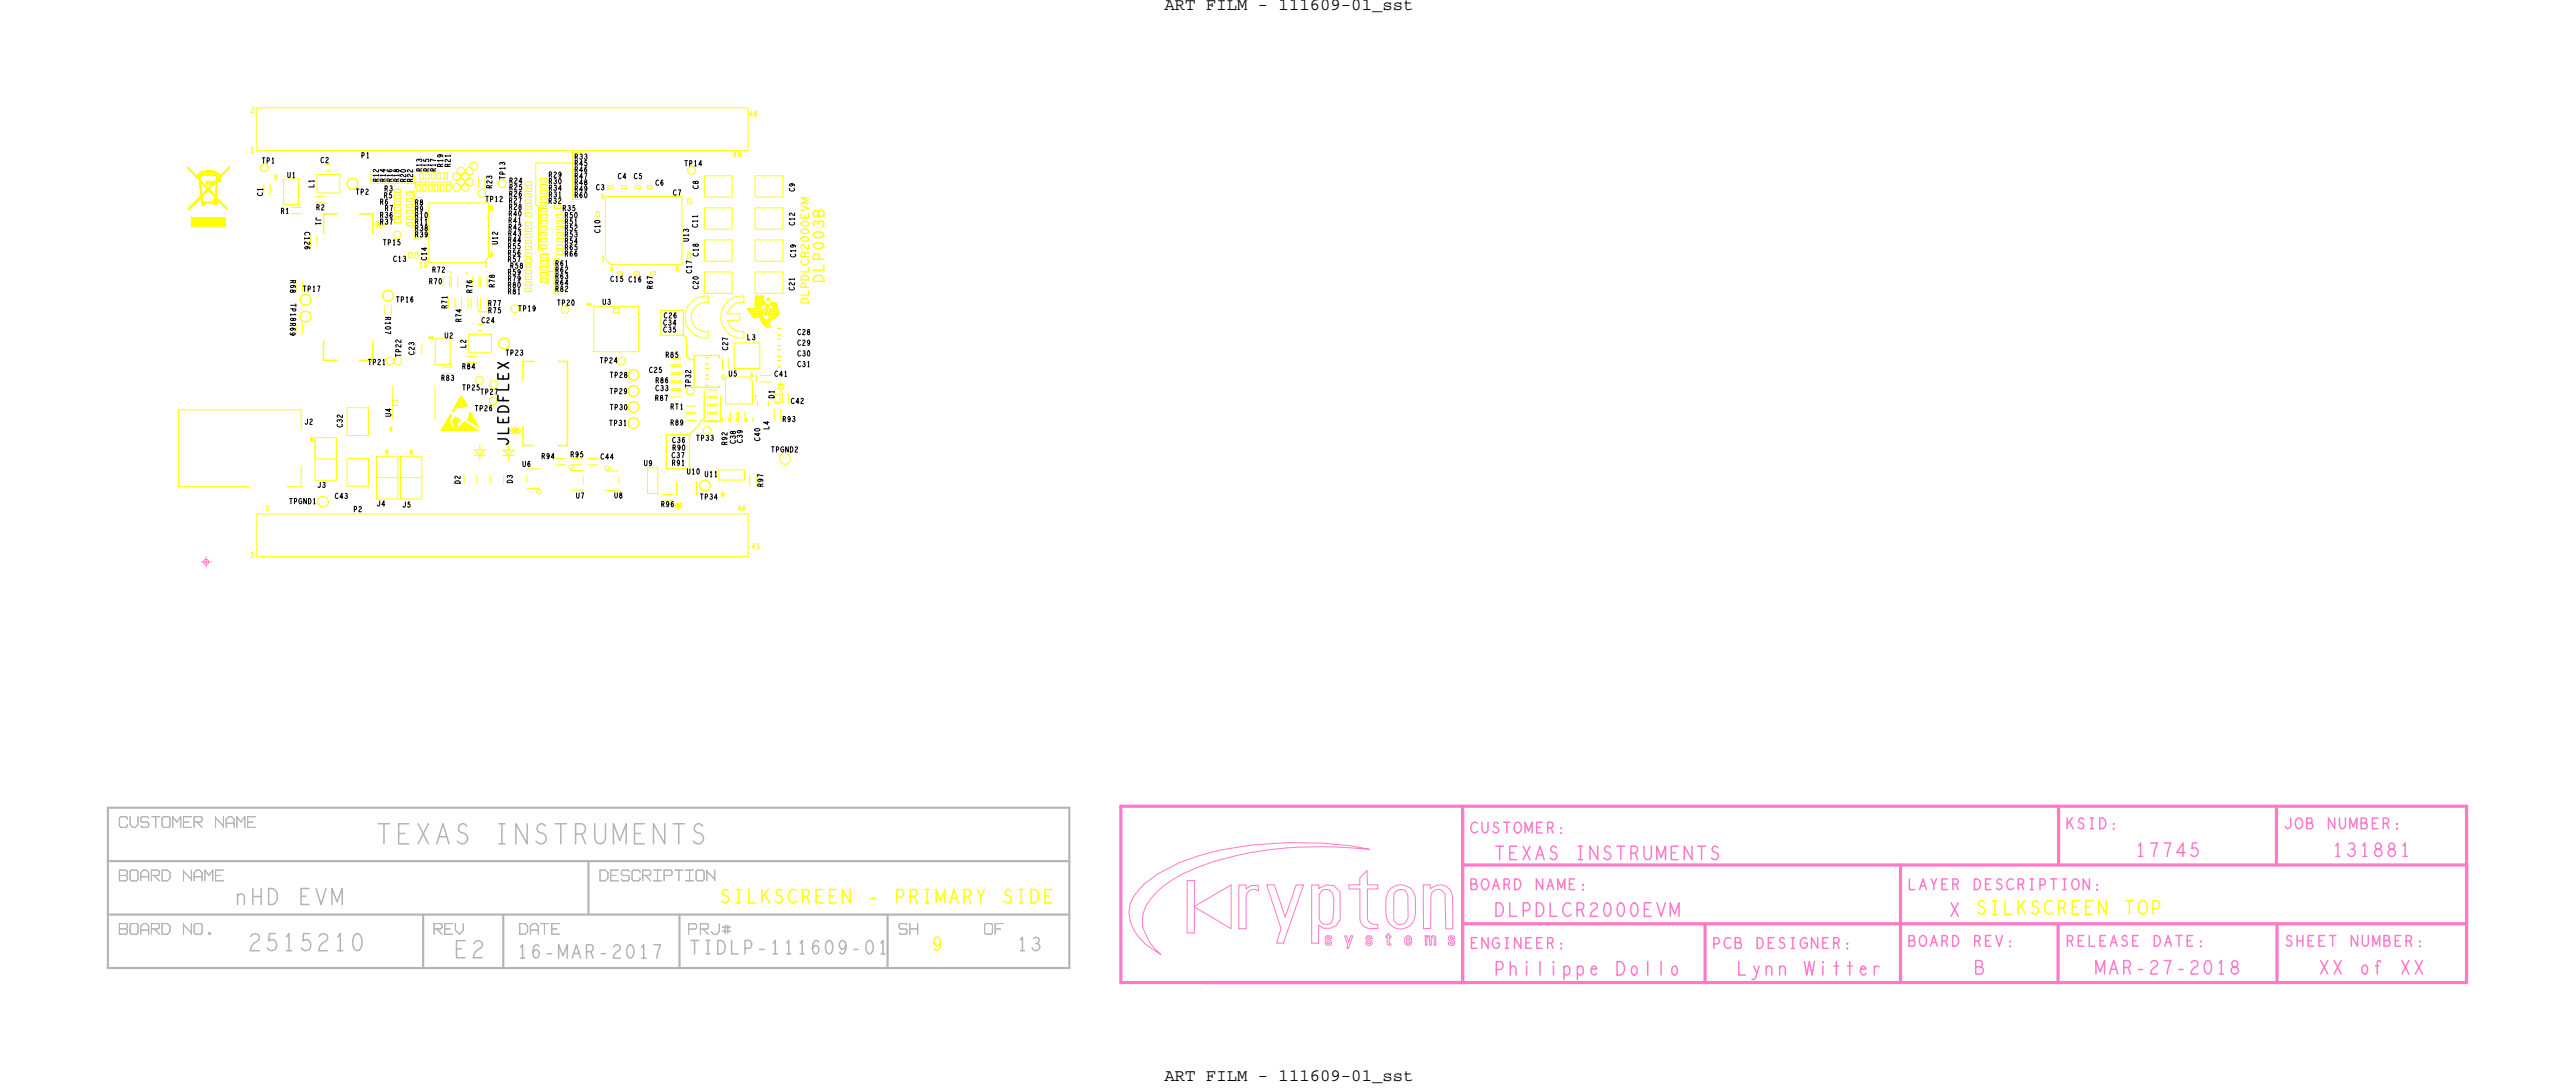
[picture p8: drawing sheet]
<svg xmlns="http://www.w3.org/2000/svg" width="306mm" height="130mm" viewBox="0 0 306 130" stroke-linecap="round" stroke-linejoin="round" font-family="sans-serif">
<defs><g id="words">
<text font-size="4" fill="#b3b3b9" x="44.8" y="100.3">TEXAS INSTRUMENTS</text>
<g font-size="3.5" fill="#b3b3b9">
<text x="29.5" y="113">2515210</text>
<text x="54" y="113.8">E2</text>
</g>
<text font-size="3.2" fill="#b3b3b9" x="27.9" y="107.5">nHD EVM</text>
<g font-size="2.7" fill="#ff79cb">
<text x="253.9" y="101.8">17745</text>
<text x="277.4" y="101.8">131881</text>
<text x="177.7" y="102.2">TEXAS INSTRUMENTS</text>
<text x="177.7" y="108.9">DLPDLCR2000EVM</text>
<text x="231.8" y="108.9">X</text>
<text x="177.7" y="115.9">Philippe Dollo</text>
<text x="206.6" y="115.9">Lynn Witter</text>
<text x="234.8" y="115.8">B</text>
<text x="249.1" y="115.8">MAR-27-2018</text>
<text x="275.8" y="115.8">XX</text>
<text x="280.6" y="115.8">of</text>
<text x="285.4" y="115.8">XX</text>
</g>
<g font-size="2.7" fill="#ff0">
<text x="85.6" y="107.3">SILKSCREEN - PRIMARY SIDE</text>
<text x="110.8" y="113">9</text>
<text x="235" y="108.6">SILKSCREEN TOP</text>
</g>
<g font-size="2.7" fill="#b3b3b9">
<text x="61.5" y="113.9">16-MAR-2017</text>
<text x="82" y="113.4">TIDLP-111609-01</text>
<text x="121" y="113">13</text>
</g>
<g font-size="2.2">
<text x="44.8" y="26.1" transform="rotate(90 44.8 26.1)">*</text>
<text x="60.5" y="53" transform="rotate(-90 60.5 53)">JLEDFLEX</text>
</g>
<g font-size="2.2" fill="#ff0">
<text x="98" y="33.6" transform="rotate(-90 98 33.6)">DLP003B</text>
<text x="61.7" y="51.7" transform="rotate(-90 61.7 51.7)">*</text>
</g>
<g font-size="2.2" fill="#ff79cb">
<text x="174.8" y="99">CUSTOMER:</text>
<text x="245.7" y="98.5">KSID:</text>
<text x="271.6" y="98.5">JOB NUMBER:</text>
<text x="174.8" y="105.7">BOARD NAME:</text>
<text x="226.9" y="105.7">LAYER DESCRIPTION:</text>
<text x="174.8" y="112.7">ENGINEER:</text>
<text x="203.6" y="112.7">PCB DESIGNER:</text>
<text x="226.9" y="112.5">BOARD REV:</text>
<text x="245.7" y="112.5">RELEASE DATE:</text>
<text x="271.7" y="112.5">SHEET NUMBER:</text>
</g>
<g font-size="2.1">
<text x="138.5" y="1.2">ART FILM - 111609-01_sst</text>
<text x="138.5" y="128.4">ART FILM - 111609-01_sst</text>
</g>
<text font-size="1.7" x="81" y="60.5" transform="rotate(-90 81 60.5)">*</text>
<text font-size="1.5" fill="#ff0" x="96.1" y="36.1" transform="rotate(-90 96.1 36.1)">DLPDLCR2000EVM</text>
<g font-size="1.1" fill="#ff0">
<text x="29.9" y="13.4">2</text>
<text x="89.1" y="13.9">46</text>
<text x="29.8" y="18.1">1</text>
<text x="33" y="20.8" transform="rotate(-180 33 20.8)">*</text>
<text x="71.5" y="23.7">9</text>
<text x="87.1" y="18.7">45</text>
<text x="58.2" y="25.1">R</text>
<text x="49.8" y="31.8">15</text>
<text x="57.6" y="31.7">1</text>
<text x="58.3" y="30.5">A</text>
<text x="69.8" y="36" transform="rotate(90 69.8 36)">*</text>
<text x="71.5" y="31">1</text>
<text x="72.5" y="32.2">A</text>
<text x="80.4" y="32.3">K</text>
<text x="51" y="39.9" transform="rotate(90 51 39.9)">*</text>
<text x="85.8" y="45.2">G</text>
<text x="89.2" y="44.9">A</text>
<text x="89.6" y="47.7">7</text>
<text x="89.7" y="45.2">1</text>
<text x="37.3" y="52" transform="rotate(-180 37.3 52)">*</text>
<text x="46.2" y="53.5" transform="rotate(-180 46.2 53.5)">*</text>
<text x="46.3" y="51.2">*</text>
<text x="49.1" y="53.5" transform="rotate(-180 49.1 53.5)">*</text>
<text x="85.7" y="59">*</text>
<text x="31.6" y="60.7">2</text>
<text x="87.7" y="60.7">46</text>
<text x="89.4" y="65.3">45</text>
<text x="29.8" y="66.3">1</text>
</g>
<g font-size="1.1">
<text x="31.1" y="19.4">TP1</text>
<text x="31.2" y="23.3" transform="rotate(-90 31.2 23.3)">C1</text>
<text x="34.2" y="21.1">U1</text>
<text x="37.3" y="22.3" transform="rotate(-90 37.3 22.3)">L1</text>
<text x="38.1" y="19.3">C2</text>
<text x="42.3" y="23.1">TP2</text>
<text x="43" y="18.8">P1</text>
<text x="45" y="21.6" transform="rotate(-90 45 21.6)">R12</text>
<text x="45.7" y="23.5">R5</text>
<text x="45.7" y="22.7">R3</text>
<text x="45.8" y="21.6" transform="rotate(-90 45.8 21.6)">R14</text>
<text x="46.6" y="21.6" transform="rotate(-90 46.6 21.6)">R16</text>
<text x="47.4" y="21.6" transform="rotate(-90 47.4 21.6)">R18</text>
<text x="48.3" y="21.6" transform="rotate(-90 48.3 21.6)">R20</text>
<text x="49.1" y="21.6" transform="rotate(-90 49.1 21.6)">R22</text>
<text x="50.2" y="20.4" transform="rotate(-90 50.2 20.4)">R13</text>
<text x="51" y="20.4" transform="rotate(-90 51 20.4)">R15</text>
<text x="51.8" y="20.4" transform="rotate(-90 51.8 20.4)">R17</text>
<text x="52.7" y="19.9" transform="rotate(-90 52.7 19.9)">R19</text>
<text x="53.5" y="19.9" transform="rotate(-90 53.5 19.9)">R21</text>
<text x="57.7" y="24">TP12 R27</text>
<text x="58.5" y="22.4" transform="rotate(-90 58.5 22.4)">R23</text>
<text x="60" y="21.3" transform="rotate(-90 60 21.3)">TP13</text>
<text x="60.5" y="23.4">R26</text>
<text x="60.6" y="21.8">R24</text>
<text x="60.6" y="22.6">R25</text>
<text x="65.3" y="22.6">R34</text>
<text x="65.3" y="21.1">R29</text>
<text x="65.3" y="23.4">R31</text>
<text x="65.3" y="21.9">R30</text>
<text x="68.3" y="18.9">R33</text>
<text x="68.3" y="20.5">R46</text>
<text x="68.3" y="19.7">R45</text>
<text x="68.3" y="22">R48</text>
<text x="68.3" y="23.5">R60</text>
<text x="68.3" y="22.7">R49</text>
<text x="68.3" y="21.2">R47</text>
<text x="70.9" y="22.6">C3</text>
<text x="73.5" y="21.2">C4</text>
<text x="75.4" y="21.2">C5</text>
<text x="78" y="22">C6</text>
<text x="80" y="23.2">C7</text>
<text x="81.4" y="19.7">TP14</text>
<text x="83" y="22.4" transform="rotate(-90 83 22.4)">C8</text>
<text x="94.5" y="22.7" transform="rotate(-90 94.5 22.7)">C9</text>
<text x="33.4" y="25.4">R1</text>
<text x="36.2" y="27.6" transform="rotate(90 36.2 27.6)">C126</text>
<text x="37.5" y="25.8" transform="rotate(90 37.5 25.8)">J1</text>
<text x="37.6" y="25">R2</text>
<text x="45.2" y="25.9">R36</text>
<text x="45.2" y="24.3">R6</text>
<text x="45.5" y="29.1">TP15</text>
<text x="45.8" y="25.1">R7</text>
<text x="49.4" y="27.4">R38</text>
<text x="49.4" y="26.7">R11</text>
<text x="49.4" y="25.9">R10</text>
<text x="49.4" y="25.1">R9</text>
<text x="49.4" y="24.4">R8</text>
<text x="49.4" y="28.2">R39</text>
<text x="59.2" y="29.1" transform="rotate(-90 59.2 29.1)">U12</text>
<text x="60.4" y="29.6">R55</text>
<text x="60.4" y="28.8">R44</text>
<text x="60.4" y="28.1">R43</text>
<text x="60.5" y="27.3">R42</text>
<text x="60.5" y="26.5">R41</text>
<text x="60.5" y="25.7">R40</text>
<text x="60.5" y="24.9">R28</text>
<text x="65.2" y="24.2">R32</text>
<text x="66.9" y="25.1">R35</text>
<text x="67.2" y="27.4">R52</text>
<text x="67.2" y="26.7">R51</text>
<text x="67.2" y="25.9">R50</text>
<text x="67.2" y="28.9">R54</text>
<text x="67.2" y="28.2">R53</text>
<text x="67.2" y="29.7">R65</text>
<text x="71.3" y="27.7" transform="rotate(-90 71.3 27.7)">C10</text>
<text x="81.9" y="28.7" transform="rotate(-90 81.9 28.7)">U13</text>
<text x="83" y="27" transform="rotate(-90 83 27)">C11</text>
<text x="94.5" y="26.8" transform="rotate(-90 94.5 26.8)">C12</text>
<text x="34.5" y="33.3" transform="rotate(90 34.5 33.3)">R68</text>
<text x="36" y="34.6">TP17</text>
<text x="46.8" y="31.1">C13</text>
<text x="47.1" y="35.9">TP16</text>
<text x="50.7" y="30.9" transform="rotate(-90 50.7 30.9)">C14</text>
<text x="51" y="33.7">R70</text>
<text x="51.4" y="32.4">R72</text>
<text x="56.1" y="34.8" transform="rotate(-90 56.1 34.8)">R76</text>
<text x="58.8" y="34.2" transform="rotate(-90 58.8 34.2)">R78</text>
<text x="60.4" y="30.4">R56</text>
<text x="60.4" y="34.2">R80</text>
<text x="60.4" y="33.4">R79</text>
<text x="60.4" y="31.1">R57</text>
<text x="60.4" y="32.7">R59</text>
<text x="60.4" y="34.9">R81</text>
<text x="60.7" y="31.9">R58</text>
<text x="66" y="32.4">R62</text>
<text x="66" y="33.9">R64</text>
<text x="66" y="33.1">R63</text>
<text x="66" y="31.6">R61</text>
<text x="66" y="34.7">R82</text>
<text x="67.2" y="30.5">R66</text>
<text x="72.6" y="33.5">C15 C16</text>
<text x="77.6" y="34.3" transform="rotate(-90 77.6 34.3)">R67</text>
<text x="82.2" y="32.5" transform="rotate(-90 82.2 32.5)">C17</text>
<text x="83" y="34.4" transform="rotate(-90 83 34.4)">C20</text>
<text x="83" y="30.5" transform="rotate(-90 83 30.5)">C18</text>
<text x="94.5" y="34.5" transform="rotate(-90 94.5 34.5)">C21</text>
<text x="94.6" y="30.6" transform="rotate(-90 94.6 30.6)">C19</text>
<text x="34.5" y="36.1" transform="rotate(90 34.5 36.1)">TP18 R69</text>
<text x="45.8" y="37.7" transform="rotate(90 45.8 37.7)">R107</text>
<text x="52.9" y="40.2">U2</text>
<text x="53.2" y="36.7" transform="rotate(-90 53.2 36.7)">R71</text>
<text x="54.8" y="38.3" transform="rotate(-90 54.8 38.3)">R74</text>
<text x="55.4" y="41.3" transform="rotate(-90 55.4 41.3)">L2</text>
<text x="57.3" y="38.4">C24</text>
<text x="58.1" y="36.4">R77</text>
<text x="58.1" y="37.2">R75</text>
<text x="61.6" y="37">TP19</text>
<text x="66.2" y="36.3">TP20</text>
<text x="71.7" y="36.2">U3</text>
<text x="78.9" y="39.5">C35</text>
<text x="78.9" y="38.7">C34</text>
<text x="78.9" y="37.8">C26</text>
<text x="86.5" y="41.6" transform="rotate(-90 86.5 41.6)">C27</text>
<text x="88.8" y="40.4">L3</text>
<text x="94.8" y="39.8">C28</text>
<text x="94.8" y="41.1">C29</text>
<text x="43.8" y="43.3">TP21</text>
<text x="47.7" y="42.4" transform="rotate(-90 47.7 42.4)">TP22</text>
<text x="49.3" y="42.2" transform="rotate(-90 49.3 42.2)">C23</text>
<text x="52.5" y="45.2">R83</text>
<text x="55" y="43.9">R84</text>
<text x="55" y="46.4">TP25</text>
<text x="57.1" y="46.9">TP27</text>
<text x="60.1" y="42.2">TP23</text>
<text x="71.3" y="43.1">TP24</text>
<text x="72.5" y="46.8">TP29</text>
<text x="72.5" y="44.9">TP28</text>
<text x="77.2" y="44.3">C25</text>
<text x="77.9" y="47.6">R87</text>
<text x="78" y="46.4">C33</text>
<text x="78" y="45.5">R86</text>
<text x="79.1" y="42.5">R85</text>
<text x="82.1" y="46" transform="rotate(-90 82.1 46)">TP32</text>
<text x="86.7" y="44.7">U5</text>
<text x="92" y="47.3" transform="rotate(-90 92 47.3)">D1</text>
<text x="92.1" y="44.7">C41</text>
<text x="94.1" y="48">C42</text>
<text x="94.8" y="42.3">C30</text>
<text x="94.8" y="43.6">C31</text>
<text x="36.2" y="50.4">J2</text>
<text x="40.7" y="50.8" transform="rotate(-90 40.7 50.8)">C32</text>
<text x="46.5" y="49.5" transform="rotate(-90 46.5 49.5)">U4</text>
<text x="56.5" y="48.8">TP26</text>
<text x="72.4" y="50.6">TP31</text>
<text x="72.5" y="48.7">TP30</text>
<text x="79.7" y="48.6">RT1</text>
<text x="79.7" y="50.5">R89</text>
<text x="79.9" y="52.6">C36</text>
<text x="80" y="53.5">R90</text>
<text x="82.8" y="52.4">TP33</text>
<text x="86.5" y="52.9" transform="rotate(-90 86.5 52.9)">R92</text>
<text x="87.5" y="52.7" transform="rotate(-90 87.5 52.7)">C38</text>
<text x="88.3" y="52.6" transform="rotate(-90 88.3 52.6)">C39</text>
<text x="90.4" y="52.4" transform="rotate(-90 90.4 52.4)">C40</text>
<text x="91.4" y="51" transform="rotate(-90 91.4 51)">L4</text>
<text x="91.7" y="53.7">TPGND2</text>
<text x="93.1" y="50.1">R93</text>
<text x="34.4" y="59.9">TPGND1</text>
<text x="37.7" y="58">J3</text>
<text x="39.8" y="59.3">C43</text>
<text x="54.7" y="57.5" transform="rotate(-90 54.7 57.5)">D2</text>
<text x="60.9" y="57.4" transform="rotate(-90 60.9 57.4)">D3</text>
<text x="62.1" y="55.5">U6</text>
<text x="64.4" y="54.5">R94</text>
<text x="67.8" y="54.3">R95</text>
<text x="68.5" y="59.2">U7</text>
<text x="71.4" y="54.6">C44</text>
<text x="73.1" y="59.2">U8</text>
<text x="76.6" y="55.4">U9</text>
<text x="79.9" y="54.4">C37</text>
<text x="79.9" y="55.3">R91</text>
<text x="81.7" y="56.4">U10</text>
<text x="83.2" y="59.3">TP34</text>
<text x="83.8" y="56.7">U11</text>
<text x="90.7" y="57.8" transform="rotate(-90 90.7 57.8)">R97</text>
<text x="42.1" y="60.8">P2</text>
<text x="44.8" y="60.2">J4</text>
<text x="47.9" y="60.3">J5</text>
<text x="78.6" y="60.2">R96</text>
</g>
</g></defs>
<!-- layer: Board Outline -->
<g fill="none" stroke="#ff0" stroke-width=".12">
<path d="M22.3 20l.1-.1zM22.3 19.9h.1zM22.3 19.9h.1M22.3 19.9l1.4 1.4zM22.3 19.9v.1zM27.3 19.8l-1.3 1.3zM27.3 19.8v.2zM27.3 20l-1.1 1.1zM63.7 19.4v4.9zM63.7 19.4h4.4zM68.1 18.1v5.6zM22.3 20l1.4 1.5z"/>
<path d="M22.3 20h.1zM22.4 20h.1M22.4 20.1v-.1zM22.4 20.1l.1-.1zM22.4 24.8l.1 .1zM22.4 24.8l4.9-4.9zM22.4 24.8l4.9-4.8zM22.4 20.1h.1zM22.5 20.1h.1M22.5 24.8l4.6-4.7zM22.5 24.8l3.9-3.9zM22.5 20.2v-.1z"/>
<path d="M22.5 24.8l3.1-3.1zM22.5 20.2l.1-.1zM22.5 24.8l2.4-2.3zM22.5 24.8l1.6-1.6zM22.5 24.9l.8-.9zM22.5 24.9l.1-.1zM22.5 20.2h.1zM22.6 20.3v-.1zM22.6 20.3l.1-.1zM22.6 20.3h.1zM22.7 20.4v-.1zM22.7 20.4l.1-.1z"/>
<path d="M22.7 20.4h.1zM22.7 20.5l.1-.1zM22.8 26.9h4zM22.8 26.9l.9-1zM22.8 26.8l.9-.9zM22.8 26.8l.8-.9zM22.8 26.7l.8-.8zM22.8 26.7l.7-.8zM22.8 26.6l.7-.7zM22.8 26.5l.6-.6zM22.8 26.4l.5-.5zM22.8 26.3l.4-.4z"/>
<path d="M22.8 26.2l.3-.3zM22.8 26.1l.2-.2zM22.8 26l.1-.1zM22.8 25.9h.1M22.8 25.9h4zM22.8 25.9v1zM22.8 20.5v-.1zM22.8 26.9l1-1zM22.8 20.5l.1-.1zM22.8 24.4l4.5-4.5zM22.8 20.5h.1zM22.8 20.6l.1-.1z"/>
<path d="M22.9 20.6v-.1zM22.9 26.9l1-1zM22.9 20.6l.1-.1zM22.9 20.4l-.1 .1zM22.9 20.6h.1zM22.9 20.7l.1-.1zM23 20.7v-.1zM23 26.9l1-1zM23 20.7l.1-.1zM23 20.7h.1zM23 20.8l.1-.1zM23.1 20.8v-.1z"/>
<path d="M23.1 26.9l1-1zM23.1 20.8l.1-.1zM23.1 20.8h.1zM23.1 20.9l.1-.1zM23.2 20.9v-.1zM23.2 26.9l1-1zM23.2 20.9l.1-.1zM23.2 20.9h.1zM23.2 21l.1-.1zM23.3 21v-.1zM23.3 26.9l1-1zM23.3 20.8l-.1 .1z"/>
<path d="M23.3 21l.1-.1zM23.3 20.9h-.1zM23.3 21h.1zM23.3 21.1l.1-.1zM23.4 21.1v-.1zM23.4 26.9l1-1zM23.4 21.1l.1-.1zM23.4 21.1h.1zM23.4 21.2l.1-.1zM23.5 26.9l1-1zM23.5 21.2v-.1zM23.5 21.2l.1-.1z"/>
<path d="M23.5 21.2h.1zM23.5 20.9h.2zM23.5 20.9l.1-.2zM23.5 20.8l.1-.1zM23.5 20.8v-.1zM23.5 20.8h.1M23.5 20.7h.1M23.5 20.7h.1zM23.5 20.7v.2zM23.5 20.9l.4-.5zM23.5 21.3l.1-.1zM23.5 20.9l.5-.5z"/>
<path d="M23.5 20.9l.6-.5zM23.6 20.9l.5-.5zM23.6 21.3v-.1zM23.6 26.9l1-1zM23.6 21.3l.1-.1zM23.6 21.3h.1zM23.6 21.4l.1-.1zM23.6 21.4l.2-.2zM23.6 23.6l3.7-3.7zM23.6 25.9l-.8 .8zM23.6 20.9l.6-.5zM23.6 20.7h.1"/>
<path d="M23.6 20.7l.3-.2zM23.6 20.9l.2-.2zM23.7 20.7l.2-.2zM23.7 26.9l1-1zM23.7 20.9v.4zM23.7 21.4l.1-.2zM23.7 20.9l.1-.2zM23.7 20.7h.1M23.7 20.9l.2-.2zM23.7 21l.2-.3zM23.7 21l.6-.7zM23.7 21l.1-.1z"/>
<path d="M23.7 20.7l.1-.2zM23.7 21.4l.1-.1zM23.7 21.1l.1-.2zM23.7 21.1l.1-.1zM23.7 21.2l.1-.2zM23.7 21.2l.1-.1zM23.7 21.3l.1-.2zM23.7 20.6l.1-.1zM23.7 20.6h.1M23.7 20.6v.1zM23.7 21.5l.1-.2zM23.7 21.5l.2 1.8z"/>
<path d="M23.7 21.5l.1-.1zM23.7 21.5l.2-.1zM23.7 21.6l.2-.2zM23.7 21.6l.2-.1zM23.7 21.7l.2-.2zM23.7 21.8l.2-.3zM23.7 21.8l.2-.2zM23.7 21.8l.2-.1zM23.7 21.9l.2-.2zM23.7 21.9l.2-.1zM23.8 22l.1-.2zM23.8 26.9l1-1z"/>
<path d="M23.8 22l.1-.1zM23.8 22.1l.1-.2zM23.8 20.6h-.1zM23.8 20.6h.1M23.8 20.6v-.1zM23.8 22.1l.1-.1zM23.8 22.2l.1-.2zM23.8 22.2l.1-.1zM23.8 22.3l.1-.2zM23.8 22.3l.1-.1zM23.8 22.4l.1-.2zM23.8 22.4l.1-.1z"/>
<path d="M23.8 22.5l.1-.2zM23.8 22.5l.1-.1zM23.8 20.7h.1zM23.8 22.6l.1-.2zM23.8 20.7h.1M23.8 20.9l.1 .6zM23.8 20.9h2zM23.8 22.6l.1-.1zM23.8 22.7l.1-.2zM23.8 22.7l.1-.1zM23.8 22.7l.2-.1zM23.8 20.9l.4-.4z"/>
<path d="M23.8 22.8l.2-.2zM23.8 22.8l.2-.1zM23.8 21.1l-.1 .2zM23.8 22.9l.2-.2zM23.8 22.9l.2-.1zM23.8 23l.2-.2zM23.8 20.5h.1M23.8 20.5h.1zM23.8 23l.2-.1zM23.8 20.9l.4-.3zM23.8 23.1l.2-.2zM23.9 23.1l.1-.1z"/>
<path d="M23.9 26.9l1-1zM23.9 20.7h-.1zM23.9 20.7v-.1zM23.9 21.5l.9 .9zM23.9 23.2l.1-.2zM23.9 23.2l.1-.1zM23.9 20.9l.3-.3zM23.9 23.3l.1-.2zM23.9 23.3l.1-.1zM23.9 23.3l-1.5 1.5zM23.9 21.6h.1zM23.9 21.7l.1-.1z"/>
<path d="M23.9 23.5l-1.4 1.4zM23.9 23.5v.6zM23.9 23.5l.1-.2zM23.9 23.5l.1-.1zM23.9 20.6l.3-.2zM23.9 23.6l.1-.2zM23.9 23.6l.1-.1zM23.9 23.7l.1-.2zM23.9 23.7l.1-.1zM23.9 20.5h.1M23.9 23.8l.1-.2zM23.9 23.8l.1-.1z"/>
<path d="M23.9 23.9l.1-.2zM23.9 23.9l.2-.2zM23.9 20.6h.1M23.9 23.9l.2-.1zM23.9 24l.2-.2zM23.9 24l.2-.1zM23.9 20.4h.1M23.9 20.7l.4-.4zM23.9 20.7l.4-.3zM23.9 20.7l.3-.3zM23.9 20.4h.1zM23.9 20.6v.1z"/>
<path d="M23.9 20.4h.3zM23.9 24.1l.2-.2zM23.9 24.1l.2-.1zM23.9 24.1h.1M24 24.1h.1M23.9 20.9l.3-.2zM24 21.7v-.1zM24 24.1l.1-.1zM24 22.7l-.2 .1zM24 21.7h.1M24 20.9l.2-.2zM24 24.2h.1"/>
<path d="M24 26.9l1-1zM24 21.7h.1zM24 21.8l.1-.1zM24 24.2l.1-.2zM24 24.4l.4-.4zM24 24.4l.3-.4zM24 24.3l.3-.3zM24 24.3l.2-.3zM24 24.2l.2-.2zM24 24.2v.2zM24 24.4h.3zM24 23.3l.1 .7z"/>
<path d="M24.1 21.8h.1M24.1 24.4l.2-.2zM24.1 20.9l.1-.2zM24.1 26.9l1-1zM24.1 24h1.2zM24.1 21.9l.1-.1zM24.1 20.9l.2-.2zM24.1 24.4l.2-.1zM24.2 21.9h.1M24.2 24.4l.1-.1zM24.2 20.9l.1-.2zM24.2 26.9l1-1z"/>
<path d="M24.2 22l.1-.1zM24.2 20.6l-.3 .3zM24.2 20.5h.1M24.2 20.7h1.6zM24.2 20.5v.2zM24.2 20.4h.1M24.2 20.5l.2-.2zM24.2 20.5h.2zM24.2 20.4l.2-.1zM24.2 20.9l.2-.2zM24.2 21.8l-.1 .1zM24.2 24.4h.1"/>
<path d="M24.2 22h.1zM24.3 20.5l.1-.2zM24.3 22h.1M24.3 24.4h.1M24.3 20.9l.1-.2zM24.3 26.9l1-1zM24.3 22.1v-.1zM24.3 24.2h1zM24.3 24.2v.2zM24.3 24.2l.1-.2zM24.3 22.1l.1-.1zM24.3 20.5l.2-.2z"/>
<path d="M24.3 24.2l.2-.2zM24.3 20.9l.2-.2zM24.3 22.1h.1zM24.4 22.1h.1M24.4 24.2l.1-.2zM24.4 20.5l.1-.2zM24.4 20.9l.1-.2zM24.4 22.2v-.1zM24.4 26.9l1-1zM24.4 20.5h.1zM24.4 20.3h.1zM24.4 22.2l.1-.1z"/>
<path d="M24.4 20.5l.2-.2zM24.4 24.2l.2-.2zM24.4 20.9l.2-.2zM24.4 22.7l2.9-2.8zM24.4 22.2h.1zM24.5 20.5l.2-.2zM24.5 24.2l.1-.2zM24.5 22.3v-.1zM24.5 20.9l.1-.2zM24.5 26.9l1-1zM24.5 22.3l.1-.1zM24.5 24.2l.2-.2z"/>
<path d="M24.5 20.9l.2-.2zM24.5 20.3h.1M24.6 20.5h.1M24.5 21.9l.3-.3zM24.5 21.8l.3-.2zM24.5 21.8l.2-.2zM24.5 21.7l.2-.1zM24.5 21.7l.1-.1zM24.5 21.6h.1zM24.5 21.6h.1M24.5 21.6h.9zM24.5 21.6v.3z"/>
<path d="M24.5 21.9h.8zM24.5 22.3h.1zM24.6 22.4v-.1zM24.6 24.2l.1-.2zM24.6 20.9l.1-.2zM24.6 26.9l1-1zM24.6 20.6l.1-.1zM24.6 20.6l.1-.2zM24.6 20.5l.2-.2zM24.6 20.3h.1M24.6 20.5v.1zM24.6 20.3h.7z"/>
<path d="M24.6 20.6h.7zM24.6 21.9l.2-.3zM24.6 22.4l.1-.1zM24.6 21.9l.3-.3zM24.6 22.3h-.1zM24.6 20.9l.2-.2zM24.6 20.6l.2-.1zM24.6 24.2l.2-.2zM24.6 22.4h.1zM24.6 22.5l.1-.1zM24.7 24.2l.1-.2zM24.7 22.5v-.1z"/>
<path d="M24.7 20.9l.1-.2zM24.7 20.6l.1-.1zM24.7 26.9l1-1zM24.7 21.9l.2-.3zM24.7 21.9l.3-.3zM24.7 20.4h.4zM24.7 20.5h.4zM24.7 20.4v.1zM24.7 20.4l.1-.1zM24.7 20.9l.2-.2zM24.7 20.6l.2-.1zM24.7 20.4l.2-.1z"/>
<path d="M24.7 24.2l.2-.2zM24.8 22.6l.8 .8zM24.8 22.6l-.8 .7zM24.8 20.9l.1-.2zM24.8 20.6l.1-.1zM24.8 26.9l1-1zM24.8 22.6v-.1zM24.8 21.9l.2-.3zM24.8 20.4l.1-.1zM24.8 24.2l.1-.2zM24.8 22.6l.1-.1zM24.8 21.9l.3-.3z"/>
<path d="M24.8 20.9l.2-.2zM24.8 20.6l.2-.1zM24.8 22.6h.1zM24.8 20.4l.2-.1zM24.8 24.2l.2-.2zM24.8 22.5l.8 .8zM24.8 22.7l.1-.1zM24.9 20.9l.1-.2zM24.9 22.7v-.1zM24.9 20.6l.1-.1zM24.9 26.9l1-1zM24.9 21.9l.2-.3z"/>
<path d="M24.9 20.4l.1-.1zM24.9 24.2l.1-.2zM24.9 21.9l.3-.3zM24.9 22.7l.1-.1zM24.9 22.7h.1zM24.9 20.9l.2-.2zM24.9 20.6l.2-.1zM24.9 20.4l.2-.1zM24.9 24.2l.2-.2zM24.9 22.8l.1-.1zM25 20.9l.1-.2zM25 20.6l.1-.1z"/>
<path d="M25 26.9l1-1zM25 22.8v-.1zM25 21.9l.2-.3zM25 20.4l.1-.1zM25 24.2l.1-.2zM25 22.8l.1-.1zM25 21.9l.3-.3zM25 20.6l.3-.3zM25 22.8h.1zM25 20.9l.2-.2zM25 20.4l.2-.1zM25 24.2l.2-.2z"/>
<path d="M25 22.9l.1-.1zM25.1 20.6l.2-.3zM25.1 26.9l1-1zM25.1 22.9v-.1zM25.1 21.9l.2-.3zM25.1 20.4l.1-.1zM25.1 24.2l.1-.2zM25.1 20.9l.1-.2zM25.1 21.9l.3-.3zM25.1 22.9l.1-.1zM25.1 20.6l.3-.3zM25.1 22.9h.1z"/>
<path d="M25.1 20.9l.2-.2zM25.1 20.5l.2-.2zM25.1 20.4l.2-.1zM25.1 20.4v.1zM25.1 23l.1-.1zM25.1 24.2l.2-.2zM25.1 20.6l.2-.1zM25.1 22.8v.1zM25.2 20.6l.1-.1zM25.2 26.9l1-1zM25.2 23v-.1zM25.2 21.9l.2-.3z"/>
<path d="M25.2 24.2l.1-.2zM25.2 20.9l.1-.2zM25.2 23l.1-.1zM25.2 20.6h.1zM25.2 23h.1zM25.2 21.9l.2-.2zM25.2 24.2l.1-.1zM25.2 20.9l.2-.2zM25.2 23.1l.1-.1zM25.2 20.6h.1M25.2 21.9l2.1-2zM25.3 26.9l1-1z"/>
<path d="M25.3 20.6h-.1zM25.3 20.5h.1M25.3 20.5v.1zM25.3 20.3h.1M25.3 23.1v-.1zM25.3 21.9l.1-.2zM25.3 24.2v-.1zM25.3 20.5l.1-.1zM25.3 20.9l.1-.2zM25.3 23.1l.1-.1zM25.3 24.2h.1M25.3 21.9l-.5 .5z"/>
<path d="M25.3 20.3l-.3 .3zM25.3 23.1h.1zM25.3 20.5h.1zM25.3 20.3l.1 .1zM25.3 24v.2zM25.3 20.9l.2-.2zM25.3 23.2l.1-.1zM25.3 24l.3-.3zM25.3 23.9l.3-.2zM25.3 24l.4-.3zM25.3 23.9l.2-.2zM25.3 20.5l.2-.1z"/>
<path d="M25.3 24.1l.4-.4zM25.3 23.8l.2-.1zM25.3 24.1l.5-.4zM25.4 24.1l.4-.4zM25.4 23.8l.1-.1zM25.4 23.2v-.1zM25.4 20.5l.1-.1zM25.4 20.9l.1-.2zM25.4 24.1l.2-.2zM25.4 26.9l1-1zM25.4 24.1l.2-.1zM25.4 23.8h.1"/>
<path d="M25.4 23.2l.1-.1zM25.4 24.2l.2-.2zM25.4 23.2h.1zM25.4 21.6v.1zM25.4 20.9l.2-.2zM25.4 23.3l.1-.1zM25.4 20.5l.2-.1zM25.4 20.5l.2 .1zM25.4 20.4h.1M25.4 20.4h.2zM25.5 23.3v-.1zM25.5 20.5l.1-.1z"/>
<path d="M25.5 24.2l.2-.2zM25.5 20.9l.1-.2zM25.5 24.2l.4-.4zM25.5 26.9l1-1zM25.5 23.3l.1-.1zM25.5 23.3h.1zM25.5 23.4l.1-.1zM25.5 24.3l.4-.4zM25.5 20.9l.2-.2zM25.5 23.4l.3-.3zM25.5 23.4l.3-.2zM25.5 23.4l.2-.2z"/>
<path d="M25.5 20.5l.2-.1zM25.6 24.3l.3-.4zM25.6 23.4l.1-.2zM25.6 24l-.2 .2zM25.6 20.9l.1-.2zM25.6 20.6l.1-.2zM25.6 26.9l1-1zM25.6 23.4l.1-.1zM25.6 23.6l.1 .1zM25.6 23.6l.1-.2zM25.6 23.5l.1-.1zM25.6 23.9l.2-.2z"/>
<path d="M25.6 23.5l.1-.2zM25.6 23.4v.2zM25.6 20.6l.1-.1zM25.6 23.3l-.1 .1zM25.6 23.3l.2-.2zM25.6 20.6h.1zM25.6 23.2l.2-.1zM25.6 23.6l.1-.1zM25.6 23.2l.2-.2zM25.6 23.1l.2-.1zM25.6 23.6l.2-.1zM25.6 23.1l.2-.2z"/>
<path d="M25.6 20.9l.2-.2zM25.6 24.3l.3-.3zM25.6 20.4h.1M25.6 20.4l.2 .1zM25.6 23l.2-.1zM25.6 23l.2-.2zM25.6 22.9l.2-.1zM25.6 22.9l.2-.2zM25.6 22.8l.2-.1zM25.6 20.6l.2-.1zM25.6 22.8l.2-.2zM25.6 22.7l.2-.1z"/>
<path d="M25.7 22.7l.1-.1zM25.7 22.7l.1-.2zM25.7 23.9l.1-.2zM25.7 23.6l.1-.1zM25.7 22.6l.1-.1zM25.7 20.9l.1-.2zM25.7 20.6l.1-.1zM25.7 24.3l.2-.3zM25.7 26.9l1-1zM25.7 22.6l.1-.2zM25.7 22.5l.1-.1zM25.7 23.9l.1-.1z"/>
<path d="M25.7 22.5l.1-.2zM25.7 20.9l.2-.3zM25.7 22.4l.1-.1zM25.7 24l.2-.2zM25.7 23.9l.2-.1zM25.7 22.4l.1-.2zM25.7 20.9l.2-.2zM25.7 22.3l.1-.1zM25.7 22.3l.1-.2zM25.7 22.3l.2-.2zM25.7 22.2l.2-.1zM25.7 23.7h.1"/>
<path d="M25.7 22.2l.2-.2zM25.7 22.1l.2-.1zM25.7 22.1l.2-.2zM25.7 22l.2-.1zM25.7 23.7l-.4 .4zM25.7 22l.2-.2zM25.7 24.3l.2-.2zM25.7 21.9l.2-.1zM25.7 23.4l1.3 1.4zM25.7 21.9l.2-.2zM25.7 21.8l.2-.1zM25.7 20.6l.1 .1z"/>
<path d="M25.7 21.8l.2-.2zM25.7 23.6v.1zM25.7 23.6l1.2 1.2zM25.8 21.6h.1M25.7 21.2l.1-.1zM25.7 21.1h.1zM25.7 21.1h.1M25.7 21.6l.2-.2zM25.7 21.4l1.6-1.5zM25.7 21.4l.3-.3zM25.7 21.3l.3-.2zM25.7 21.3l.2-.2z"/>
<path d="M25.7 21.3l.2-.3zM25.7 21.2l.3-.2zM25.7 21.2l.3-.3zM25.7 21.1v.3zM25.7 21.6h.1M25.7 21.6l-.9 .9zM25.7 21.4l-.3 .3zM25.7 24.2l.2-.1zM25.7 21.7l.2-.1zM25.7 21.7l.3-.2zM25.7 20.7l.2-.2zM25.8 21.7l.1-.2z"/>
<path d="M25.8 21.6l.1-.1zM25.8 20.7l.1-.2zM25.8 23.6v-.1zM25.8 21.6l.1-.2zM25.8 21.6l-.2 1.7zM25.8 20.9l.1-.2zM25.8 20.7l.1-.1zM25.8 26.9l1-1zM25.8 23.6h.1M25.8 24.2l.1-.1zM25.8 20.5h.1M25.8 20.5l.1 .1z"/>
<path d="M25.8 23.6h.1zM25.8 23.7l.1-.1zM25.8 20.7h.1M25.8 21.1l.2-.2zM25.8 21l.2-.1zM25.8 21l.2-.2zM25.8 20.9l.2-.2zM25.8 23.5l-.1 .1zM25.8 20.9l.2-.1zM25.8 24.2h.1zM25.8 20.9v.2zM25.8 26.9l1-.9z"/>
<path d="M25.9 23.7v-.1zM25.9 23.7h.1M25.9 26.9l.9-.9zM25.9 20.6h.1M25.9 23.7h.1zM25.9 23.8l.1-.1zM25.9 20.6v.1zM25.9 21.6h.3zM25.9 21.6l-.2 1.8zM25.9 21.6l.1-.1zM25.9 21.5h.2zM25.9 21.4v.1z"/>
<path d="M25.9 20.7h.1zM25.9 20.7h.1M25.9 21.6l.2-.1zM25.9 21.1h.1zM25.9 20.7l.1-.1zM25.9 20.7l.2-.1zM26 20.7l.1-.1zM26 20.7v-.1zM26 23.8h.1M26 21.6l.1-.1zM26 26.9l.8-.8zM26 20.9l-.1 .2z"/>
<path d="M26 20.9h.1M26 23.9v-.1zM26 20.9v-.1zM26 21.6l.2-.3zM26 23.9l.1-.1zM26 21.6l.2-.2zM26 20.8l.1-.1zM26 20.7v.2zM26 21.3l-.1 .1zM26.1 23.9h.1M26.1 21.6l.1-.2zM26.1 20.8v-.1z"/>
<path d="M26.1 26.9l.7-.7zM26.1 24v-.1zM26.1 24l.1-.1zM26.1 21.2h.1M26.1 21.2l.1-.1zM26.1 20.6l-.1 .1zM26.1 21.4l.1-.1zM26.1 21.4l.1-.2zM26.1 21.3l.1-.1zM26.1 21.3l.1-.2zM26.1 21.2v.3zM26.1 21.6l.1-.1z"/>
<path d="M26.1 24h.1zM26.2 24h.1M26.2 21.6v-.1zM26.2 26.9l.6-.6zM26.2 24.1v-.1zM26.2 24.1l.1-.1zM26.2 21.6h.1M26.2 21.1h.1M26.2 21.1v.5zM26.2 24.1h.1zM26.3 24.1h.1M26.3 26.9l.5-.5z"/>
<path d="M26.3 24.2v-.1zM26.3 24.2l.1-.1zM26.3 24l-.1 .1zM26.3 24.1h-.1zM26.3 24.2h.1zM26.3 24.3l.1-.1zM26.4 24.3v-.1zM26.4 26.9l.4-.4zM26.4 24.3l.1-.1zM26.4 24.3h.1zM26.4 24.4l.1-.1zM26.5 26.9l.3-.3z"/>
<path d="M26.5 24.4v-.1zM26.5 24.4l.1-.1zM26.5 24.4h.1zM26.5 24.5l.1-.1zM26.6 26.9l.2-.2zM26.6 24.5v-.1zM26.6 24.5l.1-.1zM26.6 24.5h.1zM26.6 24.6l.1-.1zM26.7 26.9l.1-.1zM26.7 24.6v-.1zM26.7 24.6l.1-.1z"/>
<path d="M26.7 24.6h.1zM26.7 26.9h.1M26.7 24.7l.1-.1zM26.8 24.7v-.1zM26.8 26.6l-.3 .3zM26.8 26.1l-.8 .8zM26.8 25.9v1zM26.8 24.7l.1-.1zM26.8 24.7h.1zM26.8 20.3l.5-.5zM26.8 24.8l.1-.1zM26.9 24.8v-.1z"/>
<path d="M26.9 24.8l.1-.1zM26.9 24.8h.1zM44.1 21.8h5.2zM48.5 22.7h.8zM48.6 27h.7zM49.3 27v1.4zM49.3 22.7v4.3zM49.4 21.6v.8zM49.4 21.6h4.3zM53.7 21.6v.7zM63.7 24.3l.3 .3zM64 29.7h.6z"/>
<path d="M64 24.6h.6zM64 24.6v5.1zM64.6 30.1h.7zM64.7 33.7h.6zM65.3 30.1v3.6zM65.3 32.3h.6zM65.9 30.7v4.1zM82.1 36a2.46 2.46 0 0 1 2.1-.8v.7a1.75 1.75 0 0 0-2 1.8 1.75 1.75 0 0 0 2 1.7v.8a2.5 2.5 0 0 1-2.5-1.4 2.5 2.5 0 0 1 .4-2.8zM86.4 36a2.46 2.46 0 0 1 2.1-.8v.7a1.75 1.75 0 0 0-2 1.4h1.5v.8h-1.5a1.75 1.75 0 0 0 2 1.3v.8a2.5 2.5 0 0 1-2.5-1.4 2.5 2.5 0 0 1 .4-2.8zM88.9 36.7l.1-.1zM88.9 36.8h.1M88.9 36.7h1.9z"/>
<path d="M88.9 36.8l.3 .3zM88.9 36.8h1.9zM89 36.7h1.4zM89 36.6h.8zM89 36.9h1.8zM89.1 37h1.7zM89.1 37.1h1.7zM89.2 37.1l.1 .2zM89.2 37.2h1.5zM89.3 37.3l.1 .1zM89.3 37.3h1.4zM89.3 37.4h1.4z"/>
<path d="M89.4 37.4v.2zM89.4 37.5h1.3zM89.4 37.6l.2 .1zM89.5 37.6h1.2zM89.6 37.7h.3zM89.6 37.7l.1 .1zM89.7 37.8l.2-.1zM89.8 36.5h.7zM89.8 36.3h.7zM89.8 35.5h1zM89.8 35.6h1zM89.8 35.8h1z"/>
<path d="M89.8 36h1.2zM89.8 36.2h1.1zM89.8 35.3v1.3zM89.8 36.6h.7zM89.8 36.1h1.2zM89.8 36.4h.7zM89.8 35.4h1zM89.8 35.7h1zM89.8 35.9h1.2zM89.8 36.2h1.2zM89.8 35.3h1zM89.9 35.2h.9z"/>
<path d="M89.9 35.2l-.1 .1zM89.9 37.7h.4zM90.3 37.7h.1M90.3 37.7l.3 .5zM90.3 37.7h.4zM90.3 37.8h.5zM90.4 37.9h.4zM90.4 36.7h.4zM90.4 38h.6zM90.5 38.1h1.2zM90.5 36.3h.4zM90.5 38.1h1.1z"/>
<path d="M90.6 36.3l-.2 .4zM90.6 38.2l.2 .3zM90.6 38.2h1zM90.6 38.3h.9zM90.7 37.6v.1zM90.7 37.5v.1zM90.7 38.4h.8zM90.7 37.7l.1 .2zM90.7 38.5h.8zM90.8 38.5l.2 .2zM90.8 35.7l.1 .2zM90.8 35.2v.5z"/>
<path d="M90.8 37.9l.2 .1zM90.8 38.6h.7zM90.8 36.7l-.1 .8zM90.9 35.9h.1zM90.9 38.6h.6zM90.9 37.4h.3zM90.9 37.3h.3zM91 37.2h.2zM91 38.7h.5zM91 37h.2zM91 38h.1zM91 38.7l.2 .2z"/>
<path d="M91 37.1h.2zM91 36.8h.3zM91 35.9l-.1 .4zM91 36.9h.3zM91 36.7h.3zM91.1 36.7h.2zM91.1 36.6h.2zM91.1 38.8h.5zM91.1 36.5h.2zM91.1 36.4h.3zM91.1 38h.1zM91.1 36.3h.3z"/>
<path d="M91.1 36.2h.3zM91.2 36.2l-.3 1.2zM91.2 36.2h.2zM91.2 38.9h.1zM91.2 35.6h.3zM91.2 35.5h.1M91.2 35.6h.1M91.2 35.5v.1zM91.2 35.5h.3zM91.2 38l.3-.1zM91.2 35.7l.1 .1zM91.3 35.7h.2z"/>
<path d="M91.3 38.9h.1zM91.3 35.4l-.1 .1zM91.3 35.4h.1zM91.3 35.5h.2zM91.3 35.8h.1M91.3 38h.5zM91.4 35.8h.1M91.4 35.4h.1M91.4 38.9l.2-.1zM91.4 35.4l.1 .1zM91.4 37.2h1.2zM91.4 37.5h1.1z"/>
<path d="M91.4 37.3h1.2zM91.4 37.4h1.1zM91.4 37.5v.1zM91.4 37.3v.2zM91.4 37.1h1.2zM91.4 36.2l-.2 1.2zM91.4 37.6h.1zM91.4 37h1.2zM91.5 36.8h1zM91.5 37.8h.6zM91.5 36.9h1.1zM91.5 37.9h.4z"/>
<path d="M91.5 36.7h.3zM91.5 35.7h.1M91.5 36.7h1zM91.5 37.7h.8zM91.5 36.7l-.1 .6zM91.5 35.5h.1M91.5 37.6h.9zM91.5 37.6v.3zM91.5 38.6v.2zM91.5 38.4v.2zM91.5 35.5v.2zM91.5 38.8h.1z"/>
<path d="M91.5 38.2v.2zM91.6 36.3h.3zM91.6 36.2h.8zM91.6 36.1h.8zM91.6 38.1l.2-.2zM91.6 38.1l-.1 .1zM91.7 36h.3zM91.7 36l-.1 .3zM91.7 36h.2zM91.8 37.9l.2-.1zM91.9 36.6h.5zM91.9 36.7h.6z"/>
<path d="M91.9 36.5h.5zM91.9 36.4h.5zM91.9 36.3h.5zM91.9 36h.2zM91.9 36.3l-.1 .4zM92 37.8h.2zM92.1 36h.2zM92.2 37.8l.2-.2zM92.3 36l.1 .1zM92.4 37.6l.1-.1zM92.4 36.4v.2zM92.4 36.1v.3z"/>
<path d="M92.4 36.6l.1 .2zM92.5 36.8l.1 .2zM92.6 37.2l-.1 .3zM92.6 37.1v.1zM92.6 37v.1zM92.6 37h.1M52.4 51.2h4.5zM52.5 51.1h4.3zM52.5 51.1h4.2zM52.6 51h4zM52.6 51h1.8zM52.6 50.9h1.2z"/>
<path d="M52.7 50.9h1.1zM52.7 50.8h1zM52.7 50.7h1zM52.8 50.7h.9zM52.8 50.6h.8zM52.9 50.5h.7zM52.9 50.4h.6zM52.9 50.5h.6zM53 50.3h.5zM53 50.2h.5zM53.1 50.2h.4zM53.1 50.1h.4z"/>
<path d="M53.1 50h.3zM53.2 50h.2zM53.2 49.9h.2zM53.3 49.8h.2zM53.5 49.9v.4zM53.5 50.3l.1 .2zM53.6 50.5v.1zM53.6 49.3l-1.2 1.9zM53.6 49.3h.1zM53.6 49.3l-.3 .5zM53.6 50.6l.2 .3zM53.6 49.3l-.2 .5z"/>
<path d="M53.7 49.3l-.3 .5zM53.7 49.3l-.2 .5zM53.7 49.3l-.2 .6zM53.8 48.9h.1zM53.8 50l.1 .3zM53.8 50.9h.1zM53.9 50h.7zM53.9 50.1h.6zM53.9 50.2h.5zM53.9 50.2h.6zM53.9 50.3l.1 .4zM53.9 49.9h.8z"/>
<path d="M53.9 50.3h.5zM53.9 50.9h.5zM53.9 50.4h.5zM53.9 50.4h.4zM54 50.4h.3zM54 50.9h-.1zM54 49.8h.6zM54 50.5h.3zM54 50.9h.4zM54 49.8h.5zM54 50.6h.3zM54 50.8h.3z"/>
<path d="M54 50.7h.3zM54 50.7v.2zM54 49.8h.4zM54.1 49.7h.3zM54.1 50.7h.2zM54.1 49.7h.2zM54.1 49.7h.1zM54.1 48.5h.2zM54.2 49.6h.1M54.2 49.6l.5 .3zM54.2 48.6l-.3 .3zM54.2 48.6l.1-.1z"/>
<path d="M54.2 49.6l-.4 .4zM54.2 48.5l.7-.1zM54.2 48.5l.2-.1zM54.2 48.4l.7-.1zM54.3 48.4l.6-.1zM54.3 48.5l.2-.1zM54.3 48.3l.6-.1zM54.3 48.3l.5-.1zM54.3 48.2l.5-.1zM54.3 50.5v.2zM54.3 50.7l.1 .2zM54.4 48.2l.4-.1z"/>
<path d="M54.4 48.1h.3zM54.4 50.3l-.1 .2zM54.4 50.9l.1 .1zM54.4 48.1l.3-.1zM54.5 51h.1M54.5 48h.2zM54.5 50.1l-.1 .2zM54.5 48.4h.6zM54.5 50.1l.2-.2zM54.6 51h1.9zM54.6 47.9h.1zM54.6 47.8l.1 .2z"/>
<path d="M54.6 47.8l-.2 .3zM54.6 47.9l-.1 .1zM54.6 50.9h1.8zM54.6 47.7l-.5 .9zM54.6 47.7l.4 .7zM54.6 47.8l.3 .6zM54.6 50.9h1.7zM54.6 50.8h1.7zM54.7 50.8h1.5zM54.7 47.6l.4 .7zM54.7 50.7l-.2 .3zM54.7 50.7h1.4z"/>
<path d="M54.7 47.5l.5 .8zM54.7 50.7h1.3zM54.8 47.4l.5 .9zM54.8 50.6h1.2zM54.8 50.6h1.1zM54.8 47.3l.5 1zM54.8 50.6h1zM54.8 47.3l.6 1zM54.9 47.3l.5 .9zM54.9 47l.6 1.2zM54.9 47l-1.1 1.9zM54.9 47.1l-1.1 1.8z"/>
<path d="M54.9 50.5h.9zM54.9 47.2l-1 1.7zM54.9 50.5h.8zM54.9 47.2l.6 1zM55 50.4h.6zM55 50.3l-.3 .4zM55 50.3l.2-.1zM55 50.4h.5zM55 50.3h.5zM55.1 50.3h.3zM55.1 48.4l.3-.1zM55.2 50.3h.1z"/>
<path d="M55.2 50.2h.1zM55.2 50.2l1.7 1zM55.4 48.3l.1-.1zM55.5 49.9l1.4 .8zM55.6 49.9h.1zM55.6 49.8l.2 .2zM55.7 49.8l.1 .3zM55.7 49.7l.2 .4zM55.7 49.7l.3 .4zM55.7 49.6l-.2 .3zM55.8 49.7l.2 .5zM55.8 49.6l.3 .6z"/>
<path d="M55.8 49.5l.4 .8zM55.8 49.5l.5 .8zM55.8 49.3l-.1 .3zM55.8 49.2v.1zM55.8 49.4l.6 1zM55.8 49.4l.5 .9zM55.8 49.3l.7 1.1zM55.8 49.3l.7 1.2zM55.8 49.2l.8 1.3zM55.9 49.2l.7 1.3zM55.9 49.1l-.1 .1zM55.9 49.1l.8 1.5z"/>
<path d="M55.9 49.1l.9 1.5zM55.9 49v.1zM55.9 49l1 1.7z"/>
<circle cx="25.6" cy="24" r=".07"/>
<circle cx="25.6" cy="24" r=".31"/>
<circle cx="26" cy="20.7" r=".09"/>
</g>
<g fill="none" stroke="#ff0" stroke-width=".13">
<path d="M56.4 53.5h1.3zM56.4 54.1h1.3zM56.4 53.5l.7 .6zM57.1 52.8v.7zM57.1 54.1v.6zM57.7 53.5l-.6 .6zM59.9 54.1h1.2zM59.9 53.5l.6 .6zM60.5 54.1v.6zM61.1 53.5l-.6 .6zM92.5 46.2h.7zM92.5 45.7h.7z"/>
<path d="M92.8 46.2v.4zM92.8 45.3v.4zM92.8 45.7l.4 .5zM92.8 45.7l-.3 .5z"/>
</g>
<g fill="none" stroke="#ff0" stroke-width=".15">
<path d="M53.5 32.3h.1M53.5 32.3l.2 .2zM55.5 32.4l-.1 .2zM55.5 32.4h.1M56.9 36.9l.2 .2zM57.1 37.1h.8zM78.6 36.9h2.7zM78.6 36.9v2.9zM78.6 39.8h2.5zM81.1 39.8h.2zM81.3 39.8h.1M81.3 36.9v2.9z"/>
<path d="M81.3 39.8l.3 .4zM79.2 55.7h2.6zM79.2 51.7h2.8zM79.2 51.7v4zM81.6 42.3l.4 .4zM81.6 40.2v2.1zM82 51.6l1.2-1.1zM82 51.7h.1M82 51.7v4zM82 42.7h.5zM82.5 42.3h3zM82.5 46h3.1z"/>
<path d="M82.5 42.3v3.7zM83.2 50.3l.4-.5zM83.2 50.3v.2zM83.6 49.8h.1zM83.8 46.5h.1M83.7 50.1h2zM83.7 46.5v3.6zM85.5 42.3v.3zM85.6 45.8v.2zM85.7 47.1v3z"/>
</g>
<!-- layer: Components -->
<g fill="none" stroke="#ff0" stroke-width=".12">
<path d="M30.5 17.9h39.4zM30.5 12.8v5.1zM30.5 12.8h58.5zM69.9 17.9h19.1zM89 12.8v5.1zM31.4 21.8v1.3zM32.1 21.8v1.3zM33.7 21.3h1.8v3h-1.8zM34.6 25.4h1.3zM34.6 24.6h1.3zM36 38.4v1.3zM36 33.4v1.3z"/>
<path d="M37.5 23.4h1.2zM37.7 28v1.3zM37.7 20.7h2.7v2.2h-2.7zM45.8 36.2v1.3zM46.5 36.2v1.3zM46.9 24.6h.8v.4h-.8zM46.9 23.9h.8v.4h-.8zM46.9 23.2h.8v.4h-.8zM46.9 26h.8v.5h-.8zM46.9 25.3h.8v.4h-.8zM46.9 22.5h.8v.4h-.8zM48.3 23.6h.8v.4h-.8z"/>
<path d="M48.3 22.8h.8v.5h-.8zM48.3 26.4h.8v.4h-.8zM48.3 25.7h.8v.4h-.8zM48.3 25h.8v.4h-.8zM48.3 24.3h.8v.4h-.8zM48.6 30.6h.4zM48.6 30h.4zM49 30v.6zM49.3 30.6h.4zM49.3 30v.6zM49.3 30h.4zM49.6 22h.4v.7h-.4z"/>
<path d="M49.9 20.5h.4v.8h-.4zM50.3 22h.4v.7h-.4zM50.6 20.5h.4v.8h-.4zM51 22h.4v.7h-.4zM51 31.2h6.4zM51 24.1v7.1zM51 24.1h7.1zM51.3 20.5h.4v.8h-.4zM51.7 22h.4v.7h-.4zM52 20.5h.5v.8h-.5zM52.4 22h.4v.7h-.4zM52.8 20.5h.4v.8h-.4z"/>
<path d="M53.1 22h.4v.7h-.4zM53.5 32.8v1.3zM53.7 32.8v1.3zM54.1 35.4v1.2zM54.4 32.8v1.3zM54.9 35.4v1.3zM55.6 35.4v1.3zM55.7 39.7h2.7v2.2h-2.7zM56 35.4v1.3zM56.2 32.8v1.3zM56.8 35.4v1.3zM56.9 21.1v1.2z"/>
<path d="M57 32.8v1.3zM57.2 35.4v1.3zM57.2 32.8v1.3zM57.4 31.2l.7-.6zM58.1 24.1v6.5zM62.4 28.5h.8v.4h-.8zM62.4 27.8h.8v.4h-.8zM62.4 26.4h.8v.4h-.8zM62.4 34.2h.8v.4h-.8zM62.4 33.5h.8v.4h-.8zM62.4 32.8h.8v.4h-.8zM62.4 32.1h.8v.4h-.8z"/>
<path d="M62.4 30.8h.8v.4h-.8zM62.4 30.1h.8v.4h-.8zM62.4 29.2h.8v.5h-.8zM62.4 27.1h.8v.4h-.8zM62.4 25.3h.8v.4h-.8zM62.4 24.5h.8v.4h-.8zM62.4 23.8h.8v.4h-.8zM62.4 23h.8v.5h-.8zM62.4 22.3h.8v.4h-.8zM62.4 21.6h.8v.4h-.8zM62.5 31.8h.6zM62.5 31.4h.6z"/>
<path d="M62.5 31.4v.4zM63.1 31.4v.4zM64.3 30.3h.7v.4h-.7zM64.3 29.1h.7v.5h-.7zM64.3 28.3h.7v.4h-.7zM64.3 26.9h.7v.4h-.7zM64.3 26.2h.7v.4h-.7zM64.3 25.5h.7v.4h-.7zM64.3 24.8h.7v.4h-.7zM64.3 33.1h.7v.4h-.7zM64.3 32.4h.7v.4h-.7zM64.3 31.7h.7v.4h-.7z"/>
<path d="M64.3 31h.7v.4h-.7zM64.3 27.6h.7v.4h-.7zM64.3 24.1h.7v.4h-.7zM64.3 23.4h.7v.4h-.7zM64.3 21.9h.7v.4h-.7zM64.3 21.2h.7v.4h-.7zM64.3 22.6h.8v.4h-.8zM65.9 24.4h.8v.4h-.8zM66.2 29.9h.8v.4h-.8zM66.2 29.1h.8v.5h-.8zM66.2 28.3h.8v.4h-.8zM66.2 27.6h.8v.4h-.8z"/>
<path d="M66.2 26.9h.8v.4h-.8zM66.2 26.2h.8v.4h-.8zM66.2 25.5h.8v.4h-.8zM70.6 36.4h5.3v5.4h-5.3zM70.9 25.8h.4zM70.9 25.2v.6zM70.9 25.2h.4zM71.3 25.2v.6zM72 30.8l.6 .7zM72 23.4v7.4zM72 23.4h9.1zM72.3 22.4h.6z"/>
<path d="M72.3 22h.6zM72.3 22v.4zM72.6 31.5h8.5zM72.9 22v.4zM73 36.6h.6v.6h-.6zM73.4 32.3h.6zM73.4 32.3v.4zM73.9 22.4h.6zM73.9 22h.6zM73.9 22v.4zM74 32.3v.4zM74.5 22v.4z"/>
<path d="M75.4 32.3h.6zM75.4 32.3v.4zM75.5 22.4h.6zM75.5 22h.6zM75.5 22v.4zM76 32.3v.4zM76.1 22v.4zM77 22.4h.6zM77 22h.6zM77 22v.4zM77.4 32.3h.6zM77.4 32.3v.4z"/>
<path d="M77.6 22v.4zM78 32.3v.4zM81.1 23.4v8.1zM81.7 30v.6zM81.7 30h.4zM81.8 24.2h.4zM81.8 23.6v.6zM81.8 23.6h.4zM82.2 23.6v.6zM83.8 20.9h3.3v2.5h-3.3zM83.8 32.3h3.3v2.6h-3.3zM83.8 28.5h3.3v2.6h-3.3z"/>
<path d="M83.8 24.7h3.3v2.5h-3.3zM89.8 20.9h3.3v2.5h-3.3zM89.8 32.3h3.3v2.6h-3.3zM89.8 28.5h3.3v2.6h-3.3zM89.8 24.7h3.3v2.5h-3.3zM37.5 54.5h2.5zM37.5 57.1h2.5zM37.5 52v2.5zM37.5 52h2.5zM37.5 52v5.1zM40 52v5.1zM41.3 54.5h2.5v3.3h-2.5z"/>
<path d="M41.3 48.5h2.5v3.3h-2.5zM44.8 56.8h2.5zM44.8 59.3h2.5zM44.8 54.2v2.6zM44.8 54.2h2.5zM44.8 54.2v5.1zM46.7 47.6h.6v.6h-.6zM46.7 45.9v4zM47.3 54.2v5.1zM47.6 56.8h2.6zM47.6 59.3h2.6zM47.6 54.2v2.6z"/>
<path d="M47.6 54.2h2.6zM47.6 54.2v5.1zM50.2 54.2v5.1zM50.2 40.8v1.3zM51.7 45.9v4zM51.8 40.3h1.7v3h-1.7zM52.6 43.6h1.3zM55.2 56.5v.9zM55.5 42.4h1.3zM56.7 56.5v.9zM58.4 56.5v.9zM59.9 56.5v.9z"/>
<path d="M62.6 56.5v.8zM62.7 58h1.5zM62.7 55.7h1.5zM63.9 58.3l.2-.1 .2 .1v.2v.1l-.2 .1-.2-.1-.1-.1zM66 54.5h1.3zM66 55.2h1.3zM67.7 55.3h.2h.2l.1 .2-.1 .2-.2 .1-.2-.1v-.2zM67.8 58.2h1.5zM67.8 55.9h1.5zM67.9 55.2h1.3zM69.4 56.7v.7zM69.9 54.5h1.2z"/>
<path d="M69.9 55.2h1.2zM72 55.4l.2-.1 .2 .1v.2v.1l-.2 .1-.2-.1-.1-.1zM72.1 58.3h1.5zM72.1 56h1.5zM73.6 56.7v.8zM77 55.6h1.2v3h-1.2zM78.7 58.8h1.3zM79.8 44.5h1.2zM79.8 45.3h1.2zM79.8 44.3h1.2zM79.8 43.5h1.2zM79.8 46.4h1.2z"/>
<path d="M79.8 47.2h1.2zM79.8 42.6h1.2zM79.8 43.4h1.2zM79.8 45.5h1.2zM79.8 46.2h1.2zM81.5 48.2h1.3zM81.5 49h1.3zM81.5 50h1.3zM81.5 49.2h1.3zM84.1 49.2h1.2zM84.1 50h1.2zM84.1 47.3h1.2z"/>
<path d="M84.1 48.1h1.2zM84.1 46.3h1.2zM84.1 47.1h1.2zM84.1 48.2h1.2zM84.1 49h1.2zM85.5 55.8h3v1.3h-3zM85.9 42.6v1.3zM86.3 44.8h2.7zM86.3 48h3.2zM86.3 44.8v3.2zM86.7 42.6v1.3zM86.9 48.9v1.3z"/>
<path d="M87.3 40.8h3v3h-3zM87.6 48.9v1.3zM87.8 48.9v1.3zM88.6 48.9v1.3zM89 44.8l.5 .5zM89.2 56.5v1.2zM89.5 45.3v2.7zM90.4 44.6h1.3zM90.4 45.4h1.3zM92.1 48.6v1.3zM92.1 46.8h.7v1.1h-.7zM92.8 48.6v1.3z"/>
<path d="M93 46.7v1.3zM93.8 46.7v1.3zM30.5 66.2h39.4zM30.5 61.1v5.1zM30.5 61.1h58.5zM69.9 66.2h19.1zM89 61.1v5.1z"/>
<circle cx="31.4" cy="19.9" r=".46"/>
<circle cx="56.3" cy="19.7" r=".46"/>
<circle cx="36.3" cy="35.6" r=".64"/>
<circle cx="36.3" cy="37.6" r=".64"/>
<circle cx="41.9" cy="21.8" r=".64"/>
<circle cx="46.2" cy="35.1" r=".64"/>
<circle cx="47.2" cy="27.9" r=".46"/>
<circle cx="54.3" cy="22.3" r=".46"/>
<circle cx="54.3" cy="21" r=".46"/>
<circle cx="54.8" cy="20.4" r=".46"/>
<circle cx="54.8" cy="21.6" r=".46"/>
<circle cx="55.3" cy="22.3" r=".46"/>
<circle cx="55.3" cy="21" r=".46"/>
<circle cx="55.8" cy="20.4" r=".46"/>
<circle cx="55.8" cy="21.6" r=".46"/>
<circle cx="57.3" cy="23" r=".46"/>
<circle cx="59.7" cy="21.8" r=".46"/>
<circle cx="61.2" cy="36.7" r=".46"/>
<circle cx="67.2" cy="36.8" r=".46"/>
<circle cx="82.2" cy="20.3" r=".46"/>
<circle cx="38.4" cy="59.6" r=".64"/>
<circle cx="46.4" cy="42.9" r=".46"/>
<circle cx="47.3" cy="42.9" r=".46"/>
<circle cx="57" cy="45.2" r=".46"/>
<circle cx="58.6" cy="47.6" r=".46"/>
<circle cx="58.7" cy="45.7" r=".46"/>
<circle cx="59.9" cy="40.8" r=".64"/>
<circle cx="73.9" cy="42.9" r=".46"/>
<circle cx="75.3" cy="50.3" r=".64"/>
<circle cx="75.3" cy="48.4" r=".64"/>
<circle cx="75.3" cy="46.5" r=".64"/>
<circle cx="75.3" cy="44.6" r=".64"/>
<circle cx="82.1" cy="46.5" r=".46"/>
<circle cx="83.8" cy="57.7" r=".64"/>
<circle cx="84.1" cy="51.2" r=".46"/>
<circle cx="93.3" cy="54.6" r=".64"/>
</g>
<g fill="none" stroke="#ff0" stroke-width=".18">
<path d="M38.5 25.4h1.6zM38.5 25.4v2.3zM42.8 25.4h1.5zM44.3 25.4v2.3zM38.5 42.8h1.6zM38.5 40.5v2.3zM42.8 42.8h1.5zM44.3 40.5v2.3zM62.2 43h1.3zM62.2 43v2.2zM62.2 53h1.3zM62.2 50.7v2.3z"/>
<path d="M66.4 43h1.1zM66.4 53h1.1zM67.5 43v10zM80.5 57.3v1.6zM82.8 57.3v1.6z"/>
</g>
<g fill="none" stroke="#ff0" stroke-width=".15">
<path d="M38.9 20.3h.3zM56.9 38.5h.4zM56.9 39.3h.4zM92.5 39.8h.3zM92.5 39h.3zM83.9 45.1h.3zM83.9 45.8h.3zM83.9 43.8h.3zM83.9 44.6h.3zM83.9 42.5h.3zM83.9 43.3h.3zM85.9 49.7v.4z"/>
<path d="M86.7 49.7v.4zM88.8 49.7v.4zM89.5 49.7v.4zM90.1 47.7v.5zM91.4 47.7v.5zM92.5 43.6h.3zM92.5 42.8h.3zM92.5 42.3h.3zM92.5 41.6h.3zM92.5 41.1h.3zM92.5 40.3h.3z"/>
</g>
<g fill="none" stroke="#ff79cb" stroke-width=".38">
<path d="M133.3 95.8h160zM133.3 95.8v21zM173.9 96.5v20.3zM173.9 95.8v21zM244.8 95.8v7zM270.7 95.8v7zM293.3 95.8v21zM133.3 116.8h40.6zM143.4 116.8h149.9zM173.9 109.8h119.4zM173.9 102.8h119.4zM202.7 109.8v7z"/>
<path d="M226 102.8v14zM244.7 109.8v7zM270.8 109.8v7zM293.3 102.8v7z"/>
</g>
<g fill="none" stroke="#ff79cb" stroke-width=".12">
<path d="M136 105.1l1.7-1.3a27.7 27.7 0 0 1 11.1-3.4 44.6 44.6 0 0 1 14 .5 45.8 45.8 0 0 0-19.4 1.8 14.1 14.1 0 0 0-6.5 4 4.1 4.1 0 0 0-1 3.5l.7 1.7 .6 .8 .8 .8-1.8-1.3a5.5 5.5 0 0 1-2-3.7l.2-1.2 .5-.9zM141.2 104.7h.8v3l4.4-2.5-.1 5.2-4.3-2.6v3.1h-.8zM147.3 105.2h.9v.4l.6-.3 .8-.1v.7l-.4-.2-.5 .1-.4 .3-.1 .5v3.8h-.9zM150.6 105.2h.9l1.3 3.8 1.3-3.8h.9l-2.4 6.9h-.8l.5-1.7zM156 105.2h.8v.4l.9-.4 .9 .1 .7 .7 .1 3.3a1.6 1.6 0 0 1-2.6 .7v2.1h-.8zM157.1 106a.94 .94 0 0 1 1-.2l.4 .4 .1 .8-.1 2.1-.3 .7a.9 .9 0 0 1-.9 0 .9 .9 0 0 1-.4-.9v-2.5zM157.7 111.3l.1-.1a.3 .3 0 0 1 .4 0 .3 .3 0 0 1 .1 .3h-.2l-.1-.1h-.1a.16 .16 0 0 0-.1 .2 .16 .16 0 0 0 .2 .1 .38 .38 0 0 1 .3 .5 .38 .38 0 0 1-.7 .1v-.1a.15 .15 0 0 1-.1-.2 .15 .15 0 0 1 .3 0 .16 .16 0 0 0 .2 .2 .16 .16 0 0 0 .1-.3l-.2-.1a.34 .34 0 0 1-.2-.5zM159.9 111.2h.2l.3 .8 .2-.8h.3l-.5 1.5h-.2l.1-.4zM160.4 105.2h1.3v-.9l.8-.8 .1 1.7h1.2v.4l-1.2 .1v3.3a.96 .96 0 0 0 1.2 .9v.5h-1a1.25 1.25 0 0 1-1.1-1.5v-3.2h-1.3zM162.5 111.3l.2-.1a.3 .3 0 0 1 .3 0 .3 .3 0 0 1 .1 .3h-.2l-.1-.1h-.1a.16 .16 0 0 0-.1 .2 .16 .16 0 0 0 .2 .1l.3 .1 .1 .2-.1 .2-.2 .2a.28 .28 0 0 1-.4-.1 .28 .28 0 0 1 0-.3h.1a.18 .18 0 0 0 .2 .2 .18 .18 0 0 0 .1-.2 .18 .18 0 0 0-.2-.1 .34 .34 0 0 1-.2-.6zM165 111l.2-.1v.3h.2v.2h-.2v.6v.2h.2v.1h-.1a.25 .25 0 0 1-.4-.2v-.7h-.1v-.2h.2zM165.4 105.5a1.84 1.84 0 0 1 2.3 0v.1a1.89 1.89 0 0 1 .6 1.3v1.8a1.76 1.76 0 0 1-1.9 1.7 1.76 1.76 0 0 1-1.6-1.9v-1.7l.3-.8z"/>
<path d="M165.9 106a.9 .9 0 0 1 1.1-.1 .9 .9 0 0 1 .4 1v2.2a.9 .9 0 0 1-1.5 .6l-.1-.4-.1-.4v-2.4v-.3zM167.1 111.3a.44 .44 0 0 1 .6 0 .44 .44 0 0 1 .1 .5l-.6 .1 .1 .3 .5-.2a.4 .4 0 0 1-.5 .3 .4 .4 0 0 1-.3-.4zM167.3 111.4h.3v.3h-.3zM169.2 105.2h.8l.1 .4a1.54 1.54 0 0 1 1.6-.4 1.54 1.54 0 0 1 1 1.3v3.9h-.8l-.1-4.2a.87 .87 0 0 0-.9-.5 .87 .87 0 0 0-.8 .8v3.9h-.8zM169.4 111.2h.3v.1l.3-.1 .2 .1a.33 .33 0 0 1 .3-.1 .33 .33 0 0 1 .2 .4v.7h-.2v-.7l-.2-.2-.1 .1v.8h-.2v-.9h-.3v.1v.8h-.2zM172.3 111.3l.2-.1a.3 .3 0 0 1 .3 0 .3 .3 0 0 1 .2 .3h-.2l-.1-.1h-.2a.16 .16 0 0 0 0 .2 .16 .16 0 0 0 .1 .1 .38 .38 0 0 1 .3 .5 .38 .38 0 0 1-.6 .1 .15 .15 0 0 1-.1-.2 .15 .15 0 0 1 .2-.1 .16 .16 0 0 0 .2 .2 .16 .16 0 0 0 .1-.2l-.2-.1a.34 .34 0 0 1-.2-.6z"/>
</g>
<g fill="none" stroke="#b3b3b9" stroke-width=".13">
<path d="M14.2 98.2l.2 .1zM14.2 97.2v1zM14.4 98.3h.6zM14.4 97.1l-.2 .1zM14.4 97.1h.6zM15 97.1l.1 .1zM15.1 98.2l-.1 .1zM15.1 98v.2zM15.1 97.2v.2zM15.5 98l.3 .3zM15.5 97.1v.9zM15.8 98.3h.3z"/>
<path d="M16.4 97.1v.9zM16.4 98l-.3 .3zM16.7 97.5l.2 .2zM16.7 97.2v.3zM16.7 98.2l.2 .1zM16.9 97.1h.6zM16.9 98.3h.6zM16.9 97.7h.6zM16.9 97.1l-.2 .1zM17.5 97.1l.2 .1zM17.5 97.7l.2 .2zM17.7 98.2l-.2 .1z"/>
<path d="M17.7 97.9v.3zM18 97.1h.5zM18.5 97.1v1.3zM18.5 97.1h.5zM19.3 97.2v1zM19.3 98.2l.1 .1zM19.4 97.1h.7zM19.4 97.1l-.1 .1zM19.4 98.3h.7zM20.1 97.1l.1 .1zM20.2 98.2l-.1 .1zM20.2 97.2v1z"/>
<path d="M20.5 97.1l.5 .6zM20.5 97.1v1.2zM21.5 97.1l-.5 .6zM21.5 97.1v1.2zM21.8 97.7h.7zM21.8 97.1h1zM21.8 97.1v1.2zM21.8 98.3h1zM23.1 97.1h.8zM23.1 97.1v1.2zM23.1 97.7h.8zM23.4 97.7l.6 .6z"/>
<path d="M23.9 97.7l.1-.2zM23.9 97.1l.1 .1zM24 97.2v.3zM25.6 97.1v1.2zM25.6 97.2l1 1zM26.6 97.1v1.2zM26.9 97.4l.3-.3zM26.9 97.9h.9zM26.9 97.4v.9zM27.2 97.1h.3zM27.5 97.1l.3 .3zM27.8 97.4v.9z"/>
<path d="M28.2 97.1l.5 .6zM28.2 97.1v1.2zM29.1 97.1l-.4 .6zM29.1 97.1v1.2zM29.4 97.7h.7zM29.4 97.1h1zM29.4 97.1v1.2zM29.4 98.3h1zM14.2 104.1h.8zM14.2 103.4h.8zM14.2 109.8h.8zM14.2 103.4v1.3z"/>
<path d="M14.2 104.7h.8zM14.2 109.8v1.2zM14.2 111h.8zM14.2 110.4h.8zM15 104.1l.1-.2zM15 110.4l.1-.2zM15 103.4l.1 .2zM15 104.1l.1 .1zM15 109.8l.1 .1zM15 110.4l.1 .2zM15.1 104.5l-.1 .2zM15.1 110.9l-.1 .1z"/>
<path d="M15.1 103.6v.3zM15.1 104.2v.3zM15.1 109.9v.3zM15.1 110.6v.3zM15.5 103.6v.9zM15.5 104.5l.1 .2zM15.5 109.9v1zM15.5 110.9l.1 .1zM15.6 103.4l-.1 .2zM15.6 104.7h.7zM15.6 109.8l-.1 .1zM15.6 111h.7z"/>
<path d="M15.6 103.4h.7zM15.6 109.8h.7zM16.3 103.4l.1 .2zM16.3 109.8l.1 .1zM16.4 103.6v.9zM16.4 109.9v1zM16.4 104.5l-.1 .2zM16.4 110.9l-.1 .1zM16.7 103.7v1zM16.7 104.2h1zM16.7 110.1l.4-.3zM16.7 110.1v.9z"/>
<path d="M16.7 110.6h1zM16.7 103.7l.4-.3zM17.1 103.4h.3zM17.1 109.8h.3zM17.4 103.4l.3 .3zM17.4 109.8l.3 .3zM17.7 103.7v1zM17.7 110.1v.9zM18 103.4v1.3zM18 104.1h.8zM18 109.8h.8zM18 109.8v1.2z"/>
<path d="M18 103.4h.8zM18 110.4h.8zM18.3 104.1l.6 .6zM18.3 110.4l.6 .6zM18.8 103.4l.1 .2zM18.8 109.8l.1 .1zM18.9 103.6v.3zM18.9 110.2l-.1 .2zM18.9 109.9v.3zM18.9 103.9l-.1 .2zM19.3 103.4v1.3zM19.3 104.7h.6z"/>
<path d="M19.3 109.8v1.2zM19.3 111h.6zM19.3 103.4h.6zM19.3 109.8h.6zM19.9 103.4l.3 .3zM19.9 109.8l.3 .3zM20.2 103.7v.7zM20.2 110.1v.6zM20.2 104.4l-.3 .3zM20.2 110.7l-.3 .3zM21.8 103.4v1.3zM21.8 109.8v1.2z"/>
<path d="M21.8 109.9l1 1zM21.8 103.6l1 .9zM22.8 103.4v1.3zM22.8 109.8v1.2zM23.1 103.7v1zM23.1 104.2h.9zM23.1 109.9v1zM23.1 110.9l.1 .1zM23.1 103.7l.3-.3zM23.2 109.8l-.1 .1zM23.2 111h.7zM23.2 109.8h.7z"/>
<path d="M23.4 103.4h.3zM23.7 103.4l.3 .3zM23.9 109.8l.1 .1zM24 110.9l-.1 .1zM24 103.7v1zM24 109.9v1zM24.4 103.4v1.3zM24.4 103.4l.4 .7zM24.8 110.9h.2zM24.8 110.9v.1zM24.8 111h.2zM25 110.9v.1z"/>
<path d="M25.3 103.4l-.5 .7zM25.3 103.4v1.3zM25.6 104.7h1zM25.6 103.4v1.3zM25.6 103.4h1zM25.6 104.1h.7zM51.6 109.8h.8zM51.6 109.8v1.2zM51.6 110.4h.8zM51.9 110.4l.7 .6zM52.4 110.4l.2-.2zM52.4 109.8l.2 .1z"/>
<path d="M52.6 109.9v.3zM52.9 109.8h.9zM52.9 109.8v1.2zM52.9 110.4h.6zM52.9 111h.9zM54.2 109.8v.8zM55.1 109.8v.8zM61.8 109.8v1.2zM61.8 111h.6zM61.8 109.8h.6zM62.4 109.8l.3 .3zM62.7 110.1v.6z"/>
<path d="M62.7 110.7l-.3 .3zM63.1 110.1l.3-.3zM63.1 110.1v.9zM63.1 110.6h.9zM63.4 109.8h.3zM63.7 109.8l.3 .3zM64 110.1v.9zM64.3 109.8h.4zM64.7 109.8h.5zM64.7 109.8v1.2zM65.6 109.8h.9zM65.6 109.8v1.2z"/>
<path d="M65.6 110.4h.6zM65.6 111h.9zM71.3 103.4h.7zM71.3 103.4v1.3zM71.3 104.7h.7zM72 103.4l.3 .3zM72.3 104.4l-.3 .3zM72.3 103.7v.7zM72.6 104.1h.7zM72.6 103.4h1zM72.6 103.4v1.3zM72.6 104.7h1z"/>
<path d="M73.9 103.9l.1 .2zM73.9 103.6l.1-.2zM73.9 103.6v.3zM73.9 104.5l.1 .2zM74 103.4h.7zM74 104.7h.7zM74 104.1h.7zM74.7 103.4l.1 .2zM74.7 104.1l.1 .1zM74.8 104.5l-.1 .2zM74.8 104.2v.3zM75.2 104.5l.1 .2z"/>
<path d="M75.2 103.6v.9zM75.3 104.7h.6zM75.3 103.4l-.1 .2zM75.3 103.4h.6zM75.9 103.4l.2 .2zM76.1 104.4v.1zM76.1 103.6v.1zM76.1 104.5l-.2 .2zM76.4 103.4h.8zM76.4 103.4v1.3zM76.4 104.1h.8zM76.8 104.1l.6 .6z"/>
<path d="M77.2 104.1l.2-.2zM77.2 103.4l.2 .2zM77.4 103.6v.3zM77.7 104.7h.9zM77.7 103.4h.9zM78.2 103.4v1.3zM79 103.4h.8zM79 103.4v1.3zM79 104.1h.8zM79.8 103.4l.1 .2zM79.9 103.9l-.1 .2zM79.9 103.6v.3z"/>
<path d="M80.2 103.4h.5zM80.7 103.4h.5zM80.7 103.4v1.3zM81.5 104.7h.9zM81.5 103.4h.9zM81.9 109.8h.8zM81.9 109.8v1.3zM81.9 110.4h.8zM82 103.4v1.3zM82.7 109.8l.1 .1zM82.8 103.6v.9zM82.8 104.5l.1 .2z"/>
<path d="M82.8 110.3l-.1 .1zM82.8 109.9v.4zM82.9 103.4h.7zM82.9 103.4l-.1 .2zM82.9 104.7h.7zM83.3 109.8h.8zM83.3 109.8v1.3zM83.3 110.4h.8zM83.6 103.4l.1 .2zM83.6 110.4l.6 .7zM83.7 104.5l-.1 .2zM83.7 103.6v.9z"/>
<path d="M84 103.4v1.3zM84 103.6l1 .9zM84.1 110.4l.1-.1zM84.1 109.8l.1 .1zM84.2 109.9v.4zM85 103.4v1.3zM85.5 109.8v.9zM85.9 110.7h1zM85.9 110.2h1zM86.2 110v.9zM86.5 110v.9zM106.9 109.9l.2-.1z"/>
<path d="M106.9 109.9v.3zM106.9 110.9l.2 .1zM106.9 110.2l.2 .2zM107.1 109.8h.6zM107.1 111h.6zM107.1 110.4h.6zM107.7 110.4l.1 .2zM107.7 109.8l.1 .1zM107.8 110.6v.3zM107.8 110.9l-.1 .1zM108.2 109.8v1.2zM108.2 110.4h.9z"/>
<path d="M109.1 109.8v1.2zM117.1 109.9v1zM117.1 110.9l.1 .1zM117.2 109.8h.7zM117.2 109.8l-.1 .1zM117.2 111h.7zM117.9 109.8l.1 .1zM118 110.9l-.1 .1zM118 109.9v1zM118.3 109.8h1zM118.3 109.8v1.2zM118.3 110.4h.7z"/>
</g>
<path d="M12.8 96v19zM12.8 96h114.3zM127.2 96v19zM12.8 102.3h114.3zM12.8 115h114.4zM12.8 108.7h114.3zM50.3 108.7v6.3zM59.8 108.7v6.3zM70 102.3v6.4zM80.8 108.7v6.3zM105.5 108.7v6.3z" fill="none" stroke="#b3b3b9" stroke-width=".25"/>
<path d="M21.2 48.7h14.6zM21.2 57.8h8.5zM21.2 48.7v9.1zM34.2 57.8h1.6zM35.8 55.4v2.4zM35.8 48.7v2.4z" fill="none" stroke="#ff0" stroke-width=".13"/>
<!-- layer: Text -->
<path d="M32.8 20.7v.7M69.7 36.2h.7M37.1 51.9v.6M46 53.4v.6M46.5 50.7v.6M48.9 53.4v.6M50.9 40.1h.7M85.9 58.4v.7" fill="none" stroke="#ff0" stroke-width=".12"/>
<path d="M44.6 26.6h1.2M60.7 51.2h1.2M80.1 60.1h1.1" fill="none" stroke="#ff0" stroke-width=".18"/>
<!-- layer: Drawing Origin -->
<path d="M23.9 66.8h1.2M24.3 66.6l.2-.1 .2 .1 .1 .2-.1 .2-.2 .1-.2-.1-.1-.2zM24.5 66.2v1.2" fill="none" stroke="#ff79cb" stroke-width=".12"/>
<use href="#words"/>
</svg>
